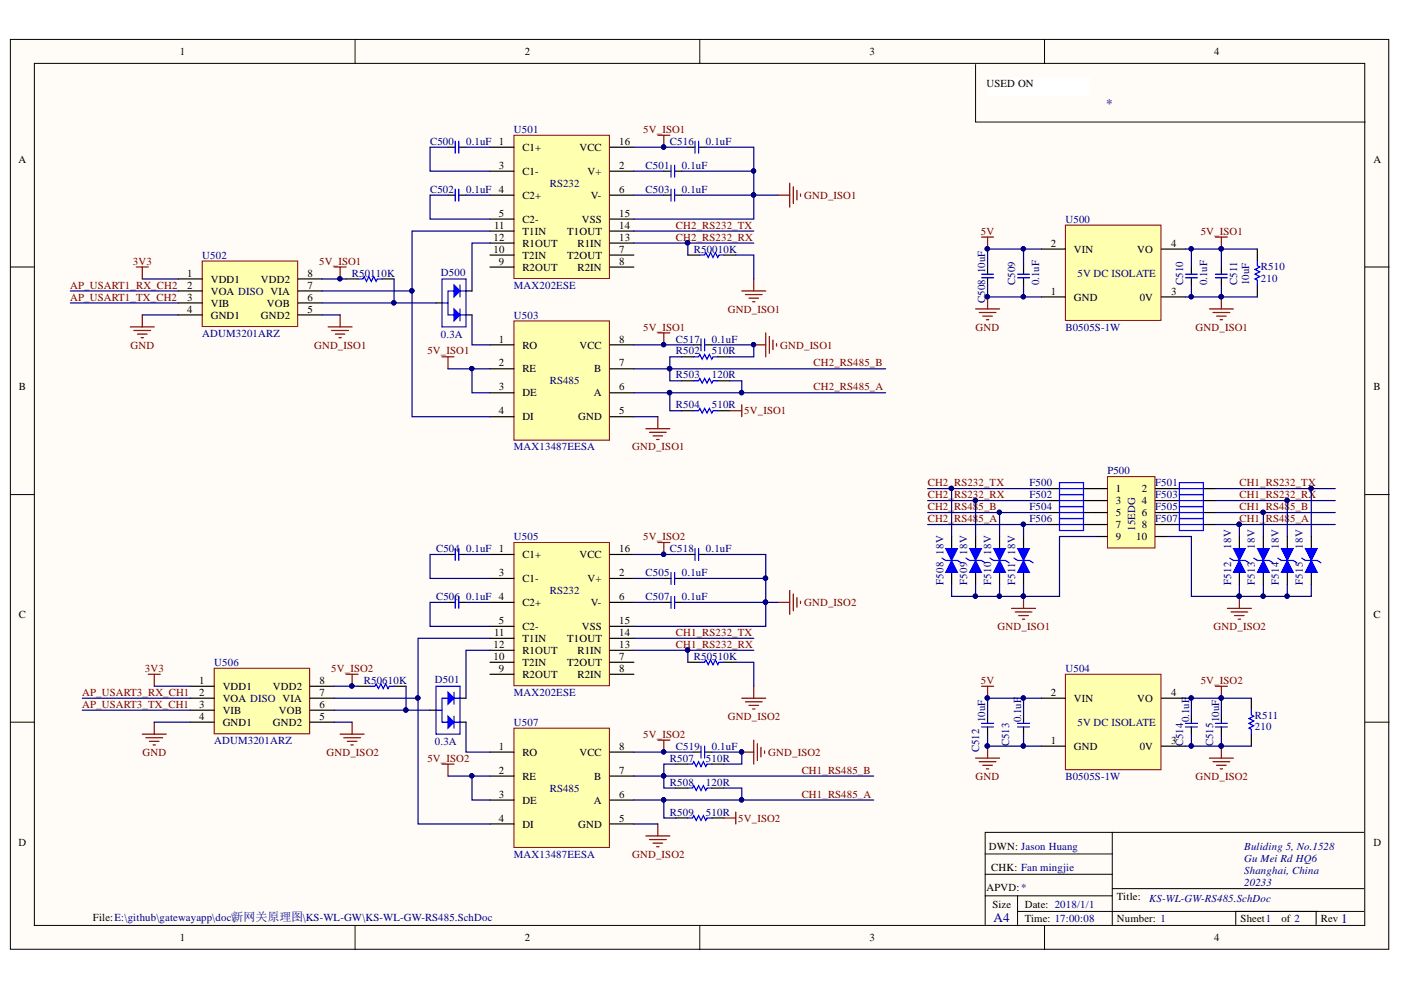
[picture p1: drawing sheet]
<svg xmlns="http://www.w3.org/2000/svg" width="297mm" height="210mm" viewBox="0 0 297 210" stroke-linecap="round" stroke-linejoin="round" font-family="sans-serif">
<defs><g id="words">
<g font-size="2.8" fill="#000080">
<text x="234.5" y="23">*</text>
<text x="210.7" y="195.5">A4</text>
<text x="284.4" y="195.7">1</text>
</g>
<g font-size="2.3">
<text x="38.2" y="11.7">1</text>
<text x="111.3" y="11.7">2</text>
<text x="184.4" y="11.7">3</text>
<text x="257.5" y="11.7">4</text>
<text x="209.1" y="18.5">USED ON</text>
<text x="3.9" y="34.5">A</text>
<text x="105.8" y="35.8">3</text>
<text x="110.7" y="32">C1+</text>
<text x="122.8" y="32">VCC</text>
<text x="131.3" y="30.7">16</text>
<text x="131.3" y="35.8">2</text>
<text x="291.2" y="34.5">A</text>
<text x="110.7" y="37">C1-</text>
<text x="124.5" y="37">V+</text>
<text x="131.3" y="40.8">6</text>
<text x="105.8" y="46">5</text>
<text x="110.7" y="47.3">C2-</text>
<text x="110.7" y="42.1">C2+</text>
<text x="123.4" y="47.3">VSS</text>
<text x="125.3" y="42.1">V-</text>
<text x="131.3" y="46">15</text>
<text x="104.7" y="51.1">12</text>
<text x="104.7" y="53.6">10</text>
<text x="104.7" y="48.5">11</text>
<text x="110.7" y="49.8">T1IN</text>
<text x="110.7" y="52.3">R1OUT</text>
<text x="120.2" y="49.8">T1OUT</text>
<text x="122.4" y="52.3">R1IN</text>
<text x="131.3" y="53.6">7</text>
<text x="131.3" y="51.1">13</text>
<text x="131.3" y="48.5">14</text>
<text x="222.8" y="52.3">2</text>
<text x="227.7" y="53.6">VIN</text>
<text x="241.1" y="53.6">VO</text>
<text x="248.3" y="52.3">4</text>
<text x="39.7" y="58.7">1</text>
<text x="44.7" y="59.9">VDD1</text>
<text x="55.3" y="59.9">VDD2</text>
<text x="65.2" y="58.7">8</text>
<text x="105.8" y="56.1">9</text>
<text x="110.7" y="54.9">T2IN</text>
<text x="110.7" y="57.4">R2OUT</text>
<text x="120.2" y="54.9">T2OUT</text>
<text x="122.4" y="57.4">R2IN</text>
<text x="131.3" y="56.1">8</text>
<text x="39.7" y="61.2">2</text>
<text x="39.7" y="63.7">3</text>
<text x="44.7" y="62.5">VOA DISO VIA</text>
<text x="44.7" y="65">VIB</text>
<text x="56.6" y="65">VOB</text>
<text x="65.2" y="61.2">7</text>
<text x="65.2" y="63.7">6</text>
<text x="222.8" y="62.5">1</text>
<text x="227.7" y="63.7">GND</text>
<text x="241.6" y="63.7">0V</text>
<text x="248.3" y="62.5">3</text>
<text x="39.7" y="66.3">4</text>
<text x="44.7" y="67.6">GND1</text>
<text x="55.3" y="67.6">GND2</text>
<text x="65.2" y="66.3">5</text>
<text x="105.8" y="72.6">1</text>
<text x="105.8" y="77.7">2</text>
<text x="110.7" y="73.9">RO</text>
<text x="122.8" y="73.9">VCC</text>
<text x="131.3" y="72.6">8</text>
<text x="131.3" y="77.7">7</text>
<text x="4" y="82.8">B</text>
<text x="105.8" y="82.8">3</text>
<text x="110.7" y="79">RE</text>
<text x="126" y="79">B</text>
<text x="131.3" y="82.8">6</text>
<text x="291.2" y="82.8">B</text>
<text x="105.8" y="87.8">4</text>
<text x="110.7" y="84">DE</text>
<text x="110.7" y="89.1">DI</text>
<text x="122.6" y="89.1">GND</text>
<text x="125.9" y="84">A</text>
<text x="131.3" y="87.8">5</text>
<text x="236.6" y="104.4">1</text>
<text x="236.6" y="106.9">3</text>
<text x="242.1" y="104.4">2</text>
<text x="242.1" y="106.9">4</text>
<text x="236.6" y="109.5">5</text>
<text x="236.6" y="112">7</text>
<text x="242.1" y="109.5">6</text>
<text x="242.1" y="112">8</text>
<text x="110.7" y="118.4">C1+</text>
<text x="122.8" y="118.4">VCC</text>
<text x="131.3" y="117.1">16</text>
<text x="236.6" y="114.6">9</text>
<text x="240.9" y="114.6">10</text>
<text x="105.8" y="122.2">3</text>
<text x="110.7" y="123.4">C1-</text>
<text x="124.5" y="123.4">V+</text>
<text x="131.3" y="122.2">2</text>
<text x="4" y="131">C</text>
<text x="110.7" y="128.5">C2+</text>
<text x="125.3" y="128.5">V-</text>
<text x="131.3" y="127.2">6</text>
<text x="291.2" y="131">C</text>
<text x="104.7" y="137.4">12</text>
<text x="104.7" y="134.8">11</text>
<text x="105.8" y="132.3">5</text>
<text x="110.7" y="133.6">C2-</text>
<text x="110.7" y="136.1">T1IN</text>
<text x="120.2" y="136.1">T1OUT</text>
<text x="123.4" y="133.6">VSS</text>
<text x="131.3" y="132.3">15</text>
<text x="131.3" y="137.4">13</text>
<text x="131.3" y="134.8">14</text>
<text x="104.7" y="139.9">10</text>
<text x="105.8" y="142.4">9</text>
<text x="110.7" y="138.6">R1OUT</text>
<text x="110.7" y="141.2">T2IN</text>
<text x="110.7" y="143.7">R2OUT</text>
<text x="120.2" y="141.2">T2OUT</text>
<text x="122.4" y="143.7">R2IN</text>
<text x="122.4" y="138.6">R1IN</text>
<text x="131.3" y="142.4">8</text>
<text x="131.3" y="139.9">7</text>
<text x="42.2" y="145">1</text>
<text x="42.2" y="147.5">2</text>
<text x="47.2" y="146.3">VDD1</text>
<text x="47.2" y="148.8">VOA DISO VIA</text>
<text x="57.9" y="146.3">VDD2</text>
<text x="67.8" y="145">8</text>
<text x="67.8" y="147.5">7</text>
<text x="222.8" y="147.5">2</text>
<text x="227.7" y="148.8">VIN</text>
<text x="241.1" y="148.8">VO</text>
<text x="248.3" y="147.5">4</text>
<text x="42.2" y="152.6">4</text>
<text x="42.2" y="150.1">3</text>
<text x="47.2" y="153.9">GND1</text>
<text x="47.2" y="151.3">VIB</text>
<text x="57.9" y="153.9">GND2</text>
<text x="59.1" y="151.3">VOB</text>
<text x="67.8" y="152.6">5</text>
<text x="67.8" y="150.1">6</text>
<text x="105.8" y="158.9">1</text>
<text x="110.7" y="160.2">RO</text>
<text x="122.8" y="160.2">VCC</text>
<text x="131.3" y="158.9">8</text>
<text x="222.8" y="157.7">1</text>
<text x="227.7" y="158.9">GND</text>
<text x="241.6" y="158.9">0V</text>
<text x="248.3" y="157.7">3</text>
<text x="105.8" y="164.1">2</text>
<text x="110.7" y="165.4">RE</text>
<text x="126" y="165.4">B</text>
<text x="131.3" y="164.1">7</text>
<text x="105.8" y="169.2">3</text>
<text x="110.7" y="170.4">DE</text>
<text x="125.9" y="170.4">A</text>
<text x="131.3" y="169.2">6</text>
<text x="3.9" y="179.3">D</text>
<text x="105.8" y="174.2">4</text>
<text x="110.7" y="175.5">DI</text>
<text x="122.6" y="175.5">GND</text>
<text x="131.3" y="174.2">5</text>
<text x="291.2" y="179.3">D</text>
<text x="209.7" y="180.3">DWN: Jason Huang</text>
<text x="210.2" y="184.6">CHK: Fan mingjie</text>
<text x="209.1" y="188.9">APVD:*</text>
<text x="236.8" y="190.7">Title:</text>
<text x="19.7" y="195.3">File:E:\github\gatewayapp\doc\新网关原理图\KS-WL-GW\KS-WL-GW-RS485.SchDoc</text>
<text x="210.4" y="192.5">Size</text>
<text x="217.3" y="192.5">Date: 2018/1/1</text>
<text x="217.3" y="195.5">Time: 17:00:08</text>
<text x="236.8" y="195.5">Number: 1</text>
<text x="263" y="195.5">Sheet1</text>
<text x="271.7" y="195.5">of 2</text>
<text x="280" y="195.5">Rev</text>
<text x="38.2" y="199.6">1</text>
<text x="111.3" y="199.6">2</text>
<text x="184.4" y="199.6">3</text>
<text x="257.5" y="199.6">4</text>
</g>
<g font-size="2.3" fill="#000080">
<text x="109" y="28.2">U501</text>
<text x="91.2" y="30.7">C500</text>
<text x="98.8" y="30.7">0.1uF 1</text>
<text x="136.9" y="35.8">C501</text>
<text x="142.1" y="30.7">C516</text>
<text x="144.6" y="35.8">0.1uF</text>
<text x="149.7" y="30.7">0.1uF</text>
<text x="91.2" y="40.8">C502</text>
<text x="98.8" y="40.8">0.1uF 4</text>
<text x="116.6" y="39.6">RS232</text>
<text x="136.9" y="40.8">C503</text>
<text x="144.6" y="40.8">0.1uF</text>
<text x="225.9" y="47.3">U500</text>
<text x="147.1" y="53.6">R50010K</text>
<text x="42.9" y="54.9">U502</text>
<text x="74.6" y="58.7">R50110K</text>
<text x="93.5" y="58.4">D500</text>
<text x="208.9" y="57.9" transform="rotate(-90 208.9 57.9)">10uF</text>
<text x="228.4" y="58.7">5V DC ISOLATE</text>
<text x="267.4" y="57.2">R510</text>
<text x="267.4" y="59.7">210</text>
<text x="109" y="61.2">MAX202ESE</text>
<text x="208.9" y="64.3" transform="rotate(-90 208.9 64.3)">C508</text>
<text x="215.2" y="60.5" transform="rotate(-90 215.2 60.5)">C509</text>
<text x="220.3" y="60.5" transform="rotate(-90 220.3 60.5)">0.1uF</text>
<text x="250.9" y="60.5" transform="rotate(-90 250.9 60.5)">C510</text>
<text x="255.9" y="60.5" transform="rotate(-90 255.9 60.5)">0.1uF</text>
<text x="262.3" y="60.5" transform="rotate(-90 262.3 60.5)">C511</text>
<text x="264.8" y="60.5" transform="rotate(-90 264.8 60.5)">10uF</text>
<text x="42.9" y="71.4">ADUM3201ARZ</text>
<text x="93.5" y="71.6">0.3A</text>
<text x="109" y="67.6">U503</text>
<text x="225.9" y="70.1">B0505S-1W</text>
<text x="143.3" y="75.2">R502</text>
<text x="143.3" y="72.6">C517</text>
<text x="150.9" y="75.2">510R</text>
<text x="150.9" y="72.6">0.1uF</text>
<text x="116.6" y="81.5">RS485</text>
<text x="143.3" y="80.2">R503</text>
<text x="150.9" y="80.2">120R</text>
<text x="143.3" y="86.6">R504</text>
<text x="150.9" y="86.6">510R</text>
<text x="109" y="95.4">MAX13487EESA</text>
<text x="234.8" y="100.5">P500</text>
<text x="218.3" y="103.1">F500</text>
<text x="218.3" y="105.7">F502</text>
<text x="244.9" y="103.1">F501</text>
<text x="244.9" y="105.7">F503</text>
<text x="218.3" y="108.2">F504</text>
<text x="218.3" y="110.7">F506</text>
<text x="240.7" y="112.5" transform="rotate(-90 240.7 112.5)">15EDG</text>
<text x="244.9" y="108.2">F505</text>
<text x="244.9" y="110.7">F507</text>
<text x="92.5" y="117.1">C504</text>
<text x="98.8" y="117.1">0.1uF 1</text>
<text x="109" y="114.6">U505</text>
<text x="142.1" y="117.1">C518</text>
<text x="149.7" y="117.1">0.1uF</text>
<text x="200" y="117.6" transform="rotate(-90 200 117.6)">18V</text>
<text x="205.1" y="117.6" transform="rotate(-90 205.1 117.6)">18V</text>
<text x="210.2" y="117.6" transform="rotate(-90 210.2 117.6)">18V</text>
<text x="215.2" y="117.6" transform="rotate(-90 215.2 117.6)">18V</text>
<text x="261" y="116.3" transform="rotate(-90 261 116.3)">18V</text>
<text x="266.1" y="116.3" transform="rotate(-90 266.1 116.3)">18V</text>
<text x="271.2" y="116.3" transform="rotate(-90 271.2 116.3)">18V</text>
<text x="276.2" y="116.3" transform="rotate(-90 276.2 116.3)">18V</text>
<text x="116.6" y="126">RS232</text>
<text x="136.9" y="122.2">C505</text>
<text x="144.6" y="122.2">0.1uF</text>
<text x="200" y="123.9" transform="rotate(-90 200 123.9)">F508</text>
<text x="205.1" y="123.9" transform="rotate(-90 205.1 123.9)">F509</text>
<text x="210.2" y="123.9" transform="rotate(-90 210.2 123.9)">F510</text>
<text x="215.2" y="123.9" transform="rotate(-90 215.2 123.9)">F511</text>
<text x="261" y="123.9" transform="rotate(-90 261 123.9)">F512</text>
<text x="266.1" y="123.9" transform="rotate(-90 266.1 123.9)">F513</text>
<text x="271.2" y="123.9" transform="rotate(-90 271.2 123.9)">F514</text>
<text x="276.2" y="123.9" transform="rotate(-90 276.2 123.9)">F515</text>
<text x="92.5" y="127.2">C506</text>
<text x="98.8" y="127.2">0.1uF 4</text>
<text x="136.9" y="127.2">C507</text>
<text x="144.6" y="127.2">0.1uF</text>
<text x="45.4" y="141.2">U506</text>
<text x="147.1" y="139.9">R50510K</text>
<text x="225.9" y="142.4">U504</text>
<text x="77.2" y="145">R50610K</text>
<text x="92.2" y="144.7">D501</text>
<text x="109" y="147.5">MAX202ESE</text>
<text x="109" y="153.9">U507</text>
<text x="208.9" y="153.1" transform="rotate(-90 208.9 153.1)">10uF</text>
<text x="216.5" y="153.1" transform="rotate(-90 216.5 153.1)">0.1uF</text>
<text x="228.4" y="153.9">5V DC ISOLATE</text>
<text x="252.1" y="153.1" transform="rotate(-90 252.1 153.1)">0.1uF</text>
<text x="258.5" y="153.1" transform="rotate(-90 258.5 153.1)">10uF</text>
<text x="266.1" y="152.3">R511</text>
<text x="266.1" y="154.9">210</text>
<text x="45.4" y="157.7">ADUM3201ARZ</text>
<text x="92.2" y="157.9">0.3A</text>
<text x="142.1" y="161.5">R507</text>
<text x="143.3" y="158.9">C519</text>
<text x="149.7" y="161.5">510R</text>
<text x="150.9" y="158.9">0.1uF</text>
<text x="207.6" y="159.4" transform="rotate(-90 207.6 159.4)">C512</text>
<text x="214" y="158.2" transform="rotate(-90 214 158.2)">C513</text>
<text x="250.9" y="158.2" transform="rotate(-90 250.9 158.2)">C514</text>
<text x="257.2" y="158.2" transform="rotate(-90 257.2 158.2)">C515</text>
<text x="116.6" y="167.9">RS485</text>
<text x="142.1" y="166.6">R508</text>
<text x="149.7" y="166.6">120R</text>
<text x="225.9" y="165.4">B0505S-1W</text>
<text x="142.1" y="173">R509</text>
<text x="149.7" y="173">510R</text>
<text x="109" y="181.8">MAX13487EESA</text>
<text x="263.8" y="180.3">Buliding 5, No.1528</text>
<text x="263.8" y="182.9">Gu Mei Rd HQ6</text>
<text x="263.8" y="185.4">Shanghai, China</text>
<text x="243.7" y="191.2">KS-WL-GW-RS485.SchDoc</text>
<text x="263.8" y="187.9">20233</text>
</g>
<g font-size="2.3" fill="#800000">
<text x="136.4" y="28.2">5V_ISO1</text>
<text x="170.5" y="42.1">GND_ISO1</text>
<text x="143.3" y="48.5">CH2_RS232_TX</text>
<text x="143.3" y="51.1">CH2_RS232_RX</text>
<text x="208" y="49.8">5V</text>
<text x="254.6" y="49.8">5V_ISO1</text>
<text x="28.2" y="56.1">3V3</text>
<text x="67.7" y="56.1">5V_ISO1</text>
<text x="14.9" y="63.7">AP_USART1_TX_CH2</text>
<text x="14.9" y="61.2">AP_USART1_RX_CH2</text>
<text x="136.4" y="70.1">5V_ISO1</text>
<text x="154.3" y="66.3">GND_ISO1</text>
<text x="206.9" y="70.1">GND</text>
<text x="253.5" y="70.1">GND_ISO1</text>
<text x="27.7" y="73.9">GND</text>
<text x="66.6" y="73.9">GND_ISO1</text>
<text x="90.6" y="75.2">5V_ISO1</text>
<text x="165.4" y="73.9">GND_ISO1</text>
<text x="172.5" y="77.7">CH2_RS485_B</text>
<text x="172.5" y="82.8">CH2_RS485_A</text>
<text x="157.8" y="87.8">5V_ISO1</text>
<text x="134" y="95.4">GND_ISO1</text>
<text x="196.7" y="103.1">CH2_RS232_TX</text>
<text x="196.7" y="105.7">CH2_</text>
<text x="202.3" y="105.7">RS232_RX</text>
<text x="262.8" y="103.1">CH1_RS232_TX</text>
<text x="262.8" y="105.7">CH1_RS232_RX</text>
<text x="196.7" y="108.2">CH2_</text>
<text x="196.7" y="110.7">CH2_</text>
<text x="202.3" y="108.2">RS48</text>
<text x="202.3" y="110.7">RS48</text>
<text x="207.5" y="108.2">5_B</text>
<text x="207.5" y="110.7">5_A</text>
<text x="262.8" y="108.2">CH1_RS48</text>
<text x="262.8" y="110.7">CH1_</text>
<text x="268.4" y="110.7">RS48</text>
<text x="273.5" y="108.2">5_B</text>
<text x="273.5" y="110.7">5_A</text>
<text x="136.4" y="114.6">5V_ISO2</text>
<text x="170.5" y="128.5">GND_ISO2</text>
<text x="143.3" y="134.8">CH1_RS232_TX</text>
<text x="143.3" y="137.4">CH1_RS232_RX</text>
<text x="211.5" y="133.6">GND_ISO1</text>
<text x="257.3" y="133.6">GND_ISO2</text>
<text x="30.7" y="142.4">3V3</text>
<text x="70.2" y="142.4">5V_ISO2</text>
<text x="17.4" y="147.5">AP_USART3_RX_CH1</text>
<text x="208" y="145">5V</text>
<text x="254.6" y="145">5V_ISO2</text>
<text x="17.4" y="150.1">AP_USART3_TX_CH1</text>
<text x="154.3" y="152.6">GND_ISO2</text>
<text x="30.2" y="160.2">GND</text>
<text x="69.2" y="160.2">GND_ISO2</text>
<text x="90.6" y="161.5">5V_ISO2</text>
<text x="136.4" y="156.4">5V_ISO2</text>
<text x="162.9" y="160.2">GND_ISO2</text>
<text x="170" y="164.1">CH1_RS485_B</text>
<text x="206.9" y="165.4">GND</text>
<text x="253.5" y="165.4">GND_ISO2</text>
<text x="170" y="169.2">CH1_RS485_A</text>
<text x="156.5" y="174.2">5V_ISO2</text>
<text x="134" y="181.8">GND_ISO2</text>
</g>
</g></defs>
<g fill="#fffcf8" stroke="#000" stroke-width=".21">
<path d="M2.2 8.4h292.2v192.9h-292.2z"/>
<path d="M7.3 13.4h282.1v182.8h-282.1z"/>
</g>
<g fill="none" stroke="#000" stroke-width=".21">
<path d="M75.3 8.4v5M148.4 8.4v5M206.8 13.7v12.2h82.7M221.5 8.4v5M2.2 56.6h5.1M289.5 56.6h5M2.2 104.9h5.1M289.5 104.9h5M2.2 153.1h5.1M289.5 153.1h5M235.8 176.5h-26.9v13.4M235.8 176.5h53.4"/>
<path d="M235.8 176.5v19.5M75.3 196.3v5.1M148.4 196.3v5.1M208.9 181.1h26.9M208.9 185.4h26.9M215.7 189.9h-6.8v6.1M215.7 193.2h73.5M221.5 196.3v5.1M235.8 189.9h-20.1v6.1M235.8 188.4h53.4M279 193.2v2.8M279.3 193.2h-17.3v2.8"/>
</g>
<path d="M209.1 16.5h21.8v3.7h-21.8z" fill="#fff" stroke="#fff" stroke-width=".21"/>
<path d="M225.9 47.7h20.2v20.2h-20.2z" fill="#ffffb0" stroke="#800000" stroke-width=".21"/>
<path d="M220.8 52.8h5.1M246.2 52.8h5.1M220.8 63h5.1M246.2 63h5.1" fill="none" stroke="#000" stroke-width=".25"/>
<path d="M109 28.7h20.2v30.4h-20.2z" fill="#ffffb0" stroke="#800000" stroke-width=".21"/>
<g fill="none" stroke="#000" stroke-width=".25">
<path d="M103.9 31.2h5.1M103.9 36.3h5.1M129.3 31.2h5.1M129.3 36.3h5.1M103.9 46.5h5.1M103.9 41.4h5.1M103.9 49h5.1M103.9 51.5h5.1M103.9 54.1h5.1M103.9 56.6h5.1M129.3 46.5h5.1M129.3 41.4h5.1"/>
<path d="M129.3 49h5.1M129.3 51.5h5.1M129.3 54.1h5.1M129.3 56.6h5.1"/>
</g>
<path d="M109 68h20.2v25.3h-20.2z" fill="#ffffb0" stroke="#800000" stroke-width=".21"/>
<path d="M103.9 73.1h5.1M103.9 78.2h5.1M129.3 73.1h5.1M129.3 78.2h5.1M103.9 83.3h5.1M103.9 88.4h5.1M129.3 83.3h5.1M129.3 88.4h5.1" fill="none" stroke="#000" stroke-width=".25"/>
<path d="M42.9 55.3h20.2v13.9h-20.2z" fill="#ffffb0" stroke="#800000" stroke-width=".21"/>
<g fill="none" stroke="#000" stroke-width=".25">
<path d="M95 31.2h1.5M97.3 31.2h1.5M140.7 36.3h1.6M143 36.3h1.6M37.8 59.2h5.1M63.2 59.2h5.1M95 41.4h1.5M97.3 41.4h1.5M140.7 41.4h1.6M143 41.4h1.6M37.8 61.7h5.1M37.8 66.8h5.1"/>
<path d="M37.8 64.2h5.1M63.2 61.7h5.1M63.2 66.8h5.1M63.2 64.2h5.1M98.8 61.7h1.3M98.8 66.8h1.3"/>
</g>
<g fill="none" stroke="#800000" stroke-width=".25">
<path d="M139.5 28.7h2.5M140.7 28.7v2.5M167.4 38.8v5.1M168.2 39.6v3.6M28.9 56.6h2.5M30.2 56.6v2.6M70.8 56.6h2.6M72.1 56.6v2.6M164.9 41.4h2.5M169 40.4v2M169.7 41.1v.5M208.1 50.3h2.6"/>
<path d="M209.4 50.3v2.5M257.7 50.3h2.5M259 50.3v2.5M27.6 69.3h5.1M28.4 70.1h3.5M29.1 70.8h2.1M29.9 71.6h.5M30.2 66.8v2.5M69.6 69.3h5.1M70.3 70.1h3.6M71.1 70.8h2M71.9 71.6h.5"/>
<path d="M72.1 66.8v2.5M93.7 75.7h2.6M95 75.7v2.5M139.5 70.6h2.5M140.7 70.6v2.5M206.8 65.5h5.1M207.6 66.3h3.6M208.4 67h2M209.1 67.8h.5M209.4 63v2.5M256.4 65.5h5.1M257.2 66.3h3.5"/>
<path d="M257.9 67h2.1M258.7 67.8h.5M259 63v2.5"/>
</g>
<g fill="#000080" stroke="#000080" stroke-width=".21">
<circle cx="209.3" cy="52.8" r=".46"/>
<circle cx="258.9" cy="52.8" r=".46"/>
<circle cx="209.3" cy="62.9" r=".46"/>
<circle cx="258.9" cy="62.9" r=".46"/>
<circle cx="72.1" cy="59.1" r=".46"/>
<circle cx="140.7" cy="31.2" r=".46"/>
<circle cx="140.7" cy="73.1" r=".46"/>
</g>
<path d="M96.5 29.9v2.6M97.3 29.9v2.6M142.3 35v2.6M143 35v2.6M96.5 40.1v2.5M97.3 40.1v2.5M142.3 40.1v2.5M143 40.1v2.5" fill="none" stroke="#00f" stroke-width=".25"/>
<path d="M96.3 60.4l1.2 1.3-1.2 1.3z" fill="#00f"/>
<path d="M93.7 59.2h5.1v10.1h-5.1zM93.7 64.2h1.3M96.3 60.4l1.2 1.3-1.2 1.3zM96.3 61.7h-1.3v5.1h1.3M97.5 60.4v2.6M97.5 66.8h1.3M97.5 61.7h1.3" fill="none" stroke="#00f" stroke-width=".25"/>
<path d="M96.3 65.5l1.2 1.3-1.2 1.2z" fill="#00f"/>
<path d="M75.9 59.2h1l.3-.6 .5 1.1 .5-1.1 .5 1.1 .5-1.1 .5 1.1 .3-.5h1M148.4 54.1h1l.2-.5 .6 1 .5-1 .5 1 .5-1 .5 1 .2-.5h1.1M96.3 65.5l1.2 1.3-1.2 1.2zM97.5 65.5v2.5" fill="none" stroke="#00f" stroke-width=".25"/>
<path d="M73.4 59.2h2.5M81 59.2h2.5M145.8 54.1h2.6M153.5 54.1h2.5M92.4 64.2h1.3" fill="none" stroke="#000" stroke-width=".25"/>
<path d="M159.8 59.2v2.5M157.3 61.7h5.1M158 62.5h3.6M158.8 63.2h2M159.6 64h.5M136.9 90.9h5.1M137.7 91.7h3.6M138.5 92.4h2M139.2 93.2h.5M139.5 88.4v2.5" fill="none" stroke="#800000" stroke-width=".25"/>
<path d="M225.9 143h20.2v20.2h-20.2z" fill="#ffffb0" stroke="#800000" stroke-width=".21"/>
<path d="M220.8 148h5.1M220.8 158.2h5.1M246.2 148h5.1M246.2 158.2h5.1" fill="none" stroke="#000" stroke-width=".25"/>
<path d="M109 115h20.2v30.4h-20.2z" fill="#ffffb0" stroke="#800000" stroke-width=".21"/>
<g fill="none" stroke="#000" stroke-width=".25">
<path d="M103.9 117.6h5.1M129.3 117.6h5.1M103.9 132.8h5.1M103.9 127.7h5.1M103.9 135.3h5.1M103.9 122.6h5.1M103.9 137.9h5.1M129.3 132.8h5.1M129.3 127.7h5.1M129.3 135.3h5.1M129.3 122.6h5.1M129.3 137.9h5.1"/>
<path d="M103.9 140.4h5.1M103.9 143h5.1M129.3 140.4h5.1M129.3 143h5.1"/>
</g>
<path d="M109 154.4h20.2v25.3h-20.2z" fill="#ffffb0" stroke="#800000" stroke-width=".21"/>
<path d="M103.9 159.5h5.1M129.3 159.5h5.1M103.9 169.6h5.1M103.9 164.5h5.1M103.9 174.7h5.1M129.3 169.6h5.1M129.3 164.5h5.1M129.3 174.7h5.1" fill="none" stroke="#000" stroke-width=".25"/>
<path d="M45.4 141.7h20.3v13.9h-20.3z" fill="#ffffb0" stroke="#800000" stroke-width=".21"/>
<g fill="none" stroke="#000" stroke-width=".25">
<path d="M95 117.6h1.5M97.3 117.6h1.5M95 127.7h1.5M97.3 127.7h1.5M140.7 127.7h1.6M140.7 122.6h1.6M143 127.7h1.6M143 122.6h1.6M40.3 145.5h5.1M40.3 148h5.1M40.3 153.1h5.1M40.3 150.6h5.1"/>
<path d="M65.8 145.5h5M65.8 148h5M65.8 153.1h5M65.8 150.6h5M97.5 148h1.3M97.5 153.1h1.3"/>
</g>
<g fill="none" stroke="#800000" stroke-width=".25">
<path d="M139.5 115h2.5M140.7 115v2.6M164.9 127.7h2.5M167.4 125.2v5.1M168.2 125.9v3.6M169 126.7v2M169.7 127.5v.5M30.2 155.7h5M30.9 156.4h3.6M31.4 143h2.6M31.7 157.2h2M32.5 157.9h.5"/>
<path d="M32.7 143v2.5M32.7 153.1v2.6M72.1 155.7h5.1M72.9 156.4h3.5M73.4 143h2.5M73.6 157.2h2.1M74.4 157.9h.5M74.7 143v2.5M74.7 153.1v2.6M139.5 156.9h2.5M140.7 156.9v2.6M208.1 145.5h2.6"/>
<path d="M209.4 145.5v2.5M209.4 158.2v2.5M257.7 145.5h2.5M259 145.5v2.5M259 158.2v2.5M93.7 162h2.6M95 162v2.5M206.8 160.7h5.1M207.6 161.5h3.6M208.4 162.3h2M209.1 163h.5M256.4 160.7h5.1"/>
<path d="M257.2 161.5h3.5M257.9 162.3h2.1M258.7 163h.5"/>
</g>
<g fill="#000080" stroke="#000080" stroke-width=".21">
<circle cx="209.3" cy="148" r=".46"/>
<circle cx="258.9" cy="148" r=".46"/>
<circle cx="209.3" cy="158.2" r=".47"/>
<circle cx="258.9" cy="158.2" r=".46"/>
<circle cx="74.6" cy="145.4" r=".46"/>
<circle cx="140.7" cy="117.5" r=".46"/>
<circle cx="140.7" cy="159.4" r=".46"/>
</g>
<path d="M96.5 116.3v2.5M97.3 116.3v2.5M96.5 126.5v2.5M97.3 126.5v2.5M142.3 121.4v2.5M142.3 126.5v2.5M143 121.4v2.5M143 126.5v2.5" fill="none" stroke="#00f" stroke-width=".25"/>
<path d="M95 146.8l1.3 1.2-1.3 1.3z" fill="#00f"/>
<path d="M92.4 145.5h5.1v10.2h-5.1zM92.4 150.6h1.3M95 146.8l1.3 1.2-1.3 1.3zM95 148h-1.3v5.1h1.3M96.3 146.8v2.5M96.3 153.1h1.2M96.3 148h1.2" fill="none" stroke="#00f" stroke-width=".25"/>
<path d="M95 151.8l1.3 1.3-1.3 1.3z" fill="#00f"/>
<path d="M78.5 145.5h1l.2-.5 .5 1 .6-1 .5 1 .5-1 .5 1 .2-.5h1M95 151.8l1.3 1.3-1.3 1.3zM96.3 151.8v2.6M148.4 140.4h1l.2-.5 .6 1 .5-1 .5 1 .5-1 .5 1 .2-.5h1.1" fill="none" stroke="#00f" stroke-width=".25"/>
<path d="M75.9 145.5h2.6M83.5 145.5h2.6M91.2 150.6h1.2M145.8 140.4h2.6M153.5 140.4h2.5" fill="none" stroke="#000" stroke-width=".25"/>
<path d="M157.3 148h5.1M158 148.8h3.6M158.8 149.6h2M159.6 150.3h.5M159.8 145.5v2.5M136.9 177.2h5.1M137.7 178h3.6M138.5 178.8h2M139.2 179.5h.5M139.5 174.7v2.5" fill="none" stroke="#800000" stroke-width=".25"/>
<path d="M234.8 101.1h10.1v15.1h-10.1z" fill="#ffffb0" stroke="#800000" stroke-width=".21"/>
<g fill="none" stroke="#000" stroke-width=".25">
<path d="M217 113.8v2.5M222.1 103.6h2.5M222.1 106.1h2.5M222.1 108.7h2.5M222.1 111.2h2.5M229.7 103.6h5.1M229.7 106.1h5.1M229.7 108.7h5.1M229.7 111.2h5.1M232.3 113.8h2.5M245 103.6h5.1M245 106.1h5.1"/>
<path d="M245 108.7h5.1M245 111.2h5.1M245 113.8h2.5M255.1 103.6h2.6M255.1 106.1h2.6M255.1 108.7h2.6M255.1 111.2h2.6M217 121.4v2.5"/>
</g>
<g fill="none" stroke="#00f" stroke-width=".25">
<path d="M224.6 102.3h5.1v2.6h-5.1zM224.6 104.9h5.1v2.5h-5.1zM224.6 107.4h5.1v2.5h-5.1zM224.6 109.9h5.1v2.6h-5.1zM224.6 103.6h5.1M224.6 106.1h5.1M224.6 108.7h5.1M224.6 111.2h5.1M250.1 102.3h5v2.6h-5zM250.1 104.9h5v2.5h-5zM250.1 107.4h5v2.5h-5zM250.1 109.9h5v2.6h-5z"/>
<path d="M250.1 103.6h5M250.1 106.1h5M250.1 108.7h5M250.1 111.2h5"/>
</g>
<path d="M217 118.8l1.3 2.6h-2.6z" fill="#00f"/>
<path d="M217 118.8l1.3 2.6h-2.6z" fill="none" stroke="#00f" stroke-width=".21"/>
<path d="M215 118.3l.7 .5h2.6l.7 .5M217 116.3v1.3M217 120.1v1.3" fill="none" stroke="#00f" stroke-width=".25"/>
<path d="M215.7 116.3h2.6l-1.3 2.5z" fill="#00f"/>
<path d="M215.7 116.3h2.6l-1.3 2.5z" fill="none" stroke="#00f" stroke-width=".21"/>
<path d="M211.9 113.8v2.5M211.9 121.4v2.5" fill="none" stroke="#000" stroke-width=".25"/>
<path d="M211.9 118.8l1.3 2.6h-2.5z" fill="#00f"/>
<path d="M211.9 118.8l1.3 2.6h-2.5z" fill="none" stroke="#00f" stroke-width=".21"/>
<path d="M209.9 118.3l.8 .5h2.5l.8 .5M211.9 116.3v1.3M211.9 120.1v1.3" fill="none" stroke="#00f" stroke-width=".25"/>
<path d="M210.7 116.3h2.5l-1.3 2.5z" fill="#00f"/>
<path d="M210.7 116.3h2.5l-1.3 2.5z" fill="none" stroke="#00f" stroke-width=".21"/>
<path d="M206.8 113.8v2.5M206.8 121.4v2.5" fill="none" stroke="#000" stroke-width=".25"/>
<path d="M206.8 118.8l1.3 2.6h-2.5z" fill="#00f"/>
<path d="M206.8 118.8l1.3 2.6h-2.5z" fill="none" stroke="#00f" stroke-width=".21"/>
<path d="M204.8 118.3l.8 .5h2.5l.8 .5M206.8 116.3v1.3M206.8 120.1v1.3" fill="none" stroke="#00f" stroke-width=".25"/>
<path d="M205.6 116.3h2.5l-1.3 2.5z" fill="#00f"/>
<path d="M205.6 116.3h2.5l-1.3 2.5z" fill="none" stroke="#00f" stroke-width=".21"/>
<path d="M201.8 113.8v2.5M201.8 121.4v2.5" fill="none" stroke="#000" stroke-width=".25"/>
<path d="M201.8 118.8l1.2 2.6h-2.5z" fill="#00f"/>
<path d="M201.8 118.8l1.2 2.6h-2.5z" fill="none" stroke="#00f" stroke-width=".21"/>
<path d="M199.7 118.3l.8 .5h2.5l.8 .5M201.8 116.3v1.3M201.8 120.1v1.3" fill="none" stroke="#00f" stroke-width=".25"/>
<path d="M200.5 116.3h2.5l-1.2 2.5z" fill="#00f"/>
<path d="M200.5 116.3h2.5l-1.2 2.5z" fill="none" stroke="#00f" stroke-width=".21"/>
<path d="M262.8 113.8v2.5M262.8 121.4v2.5" fill="none" stroke="#000" stroke-width=".25"/>
<path d="M262.8 118.8l1.2 2.6h-2.5z" fill="#00f"/>
<path d="M262.8 118.8l1.2 2.6h-2.5z" fill="none" stroke="#00f" stroke-width=".21"/>
<path d="M260.7 118.3l.8 .5h2.5l.8 .5M262.8 116.3v1.3M262.8 120.1v1.3" fill="none" stroke="#00f" stroke-width=".25"/>
<path d="M261.5 116.3h2.5l-1.2 2.5z" fill="#00f"/>
<path d="M261.5 116.3h2.5l-1.2 2.5z" fill="none" stroke="#00f" stroke-width=".21"/>
<path d="M267.9 113.8v2.5M267.9 121.4v2.5" fill="none" stroke="#000" stroke-width=".25"/>
<path d="M267.9 118.8l1.2 2.6h-2.5z" fill="#00f"/>
<path d="M267.9 118.8l1.2 2.6h-2.5z" fill="none" stroke="#00f" stroke-width=".21"/>
<path d="M265.8 118.3l.8 .5h2.5l.8 .5M267.9 116.3v1.3M267.9 120.1v1.3" fill="none" stroke="#00f" stroke-width=".25"/>
<path d="M266.6 116.3h2.5l-1.2 2.5z" fill="#00f"/>
<path d="M266.6 116.3h2.5l-1.2 2.5z" fill="none" stroke="#00f" stroke-width=".21"/>
<path d="M272.9 113.8v2.5M272.9 121.4v2.5" fill="none" stroke="#000" stroke-width=".25"/>
<path d="M272.9 118.8l1.3 2.6h-2.5z" fill="#00f"/>
<path d="M272.9 118.8l1.3 2.6h-2.5z" fill="none" stroke="#00f" stroke-width=".21"/>
<path d="M270.9 118.3l.8 .5h2.5l.8 .5M272.9 116.3v1.3M272.9 120.1v1.3" fill="none" stroke="#00f" stroke-width=".25"/>
<path d="M271.7 116.3h2.5l-1.3 2.5z" fill="#00f"/>
<path d="M271.7 116.3h2.5l-1.3 2.5z" fill="none" stroke="#00f" stroke-width=".21"/>
<path d="M278 113.8v2.5M278 121.4v2.5" fill="none" stroke="#000" stroke-width=".25"/>
<path d="M278 118.8l1.3 2.6h-2.5z" fill="#00f"/>
<path d="M278 118.8l1.3 2.6h-2.5z" fill="none" stroke="#00f" stroke-width=".21"/>
<path d="M276 118.3l.8 .5h2.5l.8 .5M278 116.3v1.3M278 120.1v1.3" fill="none" stroke="#00f" stroke-width=".25"/>
<path d="M276.8 116.3h2.5l-1.3 2.5z" fill="#00f"/>
<path d="M276.8 116.3h2.5l-1.3 2.5z" fill="none" stroke="#00f" stroke-width=".21"/>
<g fill="none" stroke="#800000" stroke-width=".25">
<path d="M159.8 73.1h2.6M162.4 70.6v5.1M163.1 71.3v3.6M163.9 72.1v2M164.6 72.9v.5M154.7 87.1h2.6M157.3 85.8v2.6M214.5 129h5.1M215.2 129.8h3.6M216 130.5h2M216.8 131.3h.5M217 126.5v2.5"/>
<path d="M260.2 129h5.1M261 129.8h3.5M261.8 130.5h2M262.5 131.3h.5M262.8 126.5v2.5M157.3 159.5h2.5M159.8 156.9v5.1M160.6 157.7v3.5M161.3 158.4v2.1M162.1 159.2v.5M153.5 173.4h2.5M156 172.2v2.5"/>
</g>
<g fill="#000080" stroke="#000080" stroke-width=".21">
<circle cx="217" cy="126.4" r=".46"/>
<circle cx="262.7" cy="126.4" r=".46"/>
<circle cx="157.2" cy="159.4" r=".46"/>
<circle cx="159.8" cy="73.1" r=".46"/>
<circle cx="262.7" cy="111.2" r=".46"/>
<circle cx="87.3" cy="61.7" r=".46"/>
<circle cx="100" cy="78.1" r=".46"/>
<circle cx="159.8" cy="36.2" r=".46"/>
<circle cx="159.8" cy="41.3" r=".46"/>
<circle cx="83.5" cy="64.2" r=".46"/>
<circle cx="72.1" cy="59.1" r=".46"/>
<circle cx="145.8" cy="51.5" r=".46"/>
<circle cx="142" cy="78.1" r=".46"/>
<circle cx="142" cy="83.2" r=".47"/>
<circle cx="157.2" cy="83.2" r=".46"/>
<circle cx="88.6" cy="148" r=".46"/>
<circle cx="100" cy="164.5" r=".46"/>
<circle cx="162.3" cy="122.6" r=".46"/>
<circle cx="162.3" cy="127.7" r=".46"/>
<circle cx="86" cy="150.5" r=".46"/>
<circle cx="74.6" cy="145.4" r=".46"/>
<circle cx="145.8" cy="137.8" r=".46"/>
<circle cx="140.7" cy="164.5" r=".46"/>
<circle cx="140.7" cy="169.6" r=".46"/>
<circle cx="157.2" cy="169.6" r=".46"/>
<circle cx="201.7" cy="103.5" r=".46"/>
<circle cx="206.8" cy="106.1" r=".46"/>
<circle cx="217" cy="111.2" r=".46"/>
<circle cx="211.9" cy="108.6" r=".46"/>
<circle cx="267.8" cy="108.6" r=".46"/>
<circle cx="272.9" cy="106.1" r=".46"/>
<circle cx="278" cy="103.5" r=".46"/>
<circle cx="211.9" cy="126.4" r=".46"/>
<circle cx="206.8" cy="126.4" r=".46"/>
<circle cx="267.8" cy="126.4" r=".46"/>
<circle cx="272.9" cy="126.4" r=".46"/>
<circle cx="209.3" cy="62.9" r=".46"/>
<circle cx="217" cy="62.9" r=".46"/>
<circle cx="209.3" cy="52.8" r=".46"/>
<circle cx="217" cy="52.8" r=".46"/>
<circle cx="258.9" cy="52.8" r=".46"/>
<circle cx="252.5" cy="52.8" r=".46"/>
<circle cx="258.9" cy="62.9" r=".46"/>
<circle cx="252.5" cy="62.9" r=".46"/>
<circle cx="209.3" cy="158.2" r=".47"/>
<circle cx="217" cy="158.2" r=".46"/>
<circle cx="209.3" cy="148" r=".46"/>
<circle cx="217" cy="148" r=".46"/>
<circle cx="258.9" cy="148" r=".46"/>
<circle cx="252.6" cy="148" r=".46"/>
<circle cx="258.9" cy="158.2" r=".46"/>
<circle cx="252.5" cy="158.2" r=".46"/>
<circle cx="140.7" cy="31.2" r=".46"/>
<circle cx="140.7" cy="73.1" r=".46"/>
<circle cx="140.7" cy="117.5" r=".46"/>
<circle cx="140.7" cy="159.4" r=".46"/>
</g>
<g fill="none" stroke="#000" stroke-width=".25">
<path d="M145.8 31.2h1.6M148.1 31.2h1.5M209.4 56.6v1.5M209.4 58.9v1.5M217 56.6v1.5M217 58.9v1.5M252.6 56.6v1.5M252.6 58.9v1.5M259 56.6v1.5M259 58.9v1.5M266.6 52.8v2.5M144.6 75.7h2.5"/>
<path d="M147.1 73.1h1.5M149.4 73.1h1.5M152.2 75.7h2.5M266.6 60.4v2.6M144.6 80.7h2.5M144.6 87.1h2.5M152.2 80.7h2.5M152.2 87.1h2.5M145.8 117.6h1.6M148.1 117.6h1.5M147.1 159.5h1.5M149.4 159.5h1.5"/>
<path d="M209.4 151.8v1.6M209.4 154.1v1.6M217 151.8v1.6M217 154.1v1.6M252.6 151.8v1.6M252.6 154.1v1.6M259 151.8v1.6M259 154.1v1.6M265.3 148v2.6M265.3 155.7v2.5M143.3 167.1h2.5M143.3 173.4h2.5"/>
<path d="M143.3 162h2.5M150.9 167.1h2.6M150.9 173.4h2.6M150.9 162h2.6"/>
</g>
<g fill="none" stroke="#00f" stroke-width=".25">
<path d="M147.4 29.9v2.6M148.1 29.9v2.6M208.1 58.1h2.6M208.1 58.9h2.6M215.7 58.1h2.6M215.7 58.9h2.6M251.3 58.1h2.6M251.3 58.9h2.6M257.7 58.1h2.5M257.7 58.9h2.5M266.6 55.3v1.1l.5 .2-1 .5 1 .5-1 .5 1 .5-1 .6 .5 .2v1M147.1 75.7h1l.3-.5 .5 1 .5-1 .5 1 .5-1 .5 1 .3-.5h1"/>
<path d="M148.6 71.8v2.6M149.4 71.8v2.6M147.1 80.7h1l.3-.5 .5 1 .5-1 .5 1 .5-1 .5 1 .3-.5h1M147.1 87.1h1l.3-.5 .5 1 .5-1 .5 1 .5-1 .5 1 .3-.5h1M147.4 116.3v2.5M148.1 116.3v2.5M148.6 158.2v2.5M149.4 158.2v2.5M208.1 153.4h2.6M208.1 154.1h2.6M215.7 153.4h2.6M215.7 154.1h2.6"/>
<path d="M251.3 153.4h2.6M251.3 154.1h2.6M257.7 153.4h2.5M257.7 154.1h2.5M265.3 150.6v1l.5 .2-1 .6 1 .5-1 .5 1 .5-1 .5 .5 .2v1.1M145.8 167.1h1l.3-.5 .5 1 .5-1 .5 1 .5-1 .5 1 .3-.5h1M145.8 173.4h1l.3-.5 .5 1 .5-1 .5 1 .5-1 .5 1 .3-.5h1M145.8 162h1l.3-.5 .5 1 .5-1 .5 1 .5-1 .5 1 .3-.5h1"/>
</g>
<g fill="none" stroke="#000080" stroke-width=".25">
<path d="M95 31.2h-3.8v5.1h12.7M98.8 31.2h5.1M134.4 31.2h11.4M134.4 36.3h6.3M144.6 36.3h15.2v5.1h5.1M149.6 31.2h10.2v5.1M30.2 59.2h7.6M68.3 59.2h5.1M83.5 59.2v5M95 41.4h-3.8v5.1h12.7M98.8 41.4h5.1M103.9 49h-16.5v12.7"/>
<path d="M103.9 51.5h-3.8v10.2M134.4 51.5h25.4M134.4 41.4h6.3M134.4 49h25.4M144.6 41.4h15.2v5.1h-25.4M145.8 51.5v2.6M156 54.1h3.8v5.1M217 52.8v3.8M220.8 52.8h-11.4v3.8M251.3 52.8h7.7v3.8M252.6 52.8v3.8M259 52.8h7.6"/>
<path d="M14.9 61.7h22.9M14.9 64.2h22.9M30.2 66.8h7.6M68.3 61.7h19.1v26.7h16.5M68.3 64.2h24.1M68.3 66.8h3.8M95 78.2h5.1M100.1 66.8v6.3h3.8M103.9 78.2h-3.8v5.1h3.8M134.4 78.2h53.4M134.4 73.1h12.7M144.6 75.7h-2.6v5h2.6"/>
<path d="M150.9 73.1h8.9v2.6h-5.1M209.4 60.4v2.6h11.4M217 60.4v2.6M252.6 60.4v2.6M259 60.4v2.6h-7.7M259 63h7.6M134.4 83.3h53.4M134.4 88.4h5.1M142 83.3v3.8h2.6M154.7 80.7h2.6v2.6M95 117.6h-3.8v5h12.7M98.8 117.6h5.1"/>
<path d="M134.4 117.6h11.4M149.6 117.6h12.8v5M196.7 103.6h25.4M196.7 106.1h25.4M196.7 111.2h25.4M196.7 108.7h25.4M201.8 103.6v10.2M206.8 106.1v7.7M211.9 108.7v5.1M217 111.2v2.6M232.3 113.8h-7.7v12.7h-7.6M247.5 113.8h5.1v12.7h10.2"/>
<path d="M257.7 111.2h25.4M257.7 108.7h25.4M257.7 106.1h25.4M257.7 103.6h25.4M262.8 111.2v2.6M267.9 108.7v5.1M272.9 106.1v7.7M278 103.6v10.2M95 127.7h-3.8v5.1h12.7M98.8 127.7h5.1M103.9 135.3h-15.3v12.7M103.9 137.9h-5.1v10.1"/>
<path d="M134.4 137.9h25.4M134.4 127.7h6.3M134.4 122.6h6.3M134.4 135.3h25.4M144.6 122.6h17.8v5.1h2.5M144.6 127.7h17.8v5.1h-28M145.8 137.9v2.5M201.8 123.9v2.6h15.2v-2.6M206.8 123.9v2.6M211.9 123.9v2.6M262.8 123.9v2.6h15.2v-2.6M267.9 123.9v2.6"/>
<path d="M272.9 123.9v2.6M17.5 148h22.8M17.5 150.6h22.8M32.7 145.5h7.6M32.7 153.1h7.6M70.8 148h17.8v26.7h15.3M70.8 150.6h20.4M70.8 145.5h5.1M70.8 153.1h3.9M86.1 145.5v5.1M98.8 153.1v6.4h5.1M134.4 159.5h12.7"/>
<path d="M150.9 159.5h6.4v2.5h-3.8M156 140.4h3.8v5.1M209.4 155.7v2.5h11.4M217 148v3.8M217 155.7v2.5M220.8 148h-11.4v3.8M251.3 148h7.7v3.8M252.6 148v3.8M252.6 155.7v2.5M259 155.7v2.5h-7.7M259 148h6.3M259 158.2h6.3"/>
<path d="M95 164.5h5.1M103.9 164.5h-3.8v5.1h3.8M134.4 164.5h50.8M134.4 169.6h50.8M134.4 174.7h5.1M140.7 169.6v3.8h2.6M143.3 162h-2.6v5.1h2.6M153.5 167.1h3.8v2.5"/>
</g>
<use href="#words"/>
</svg>
